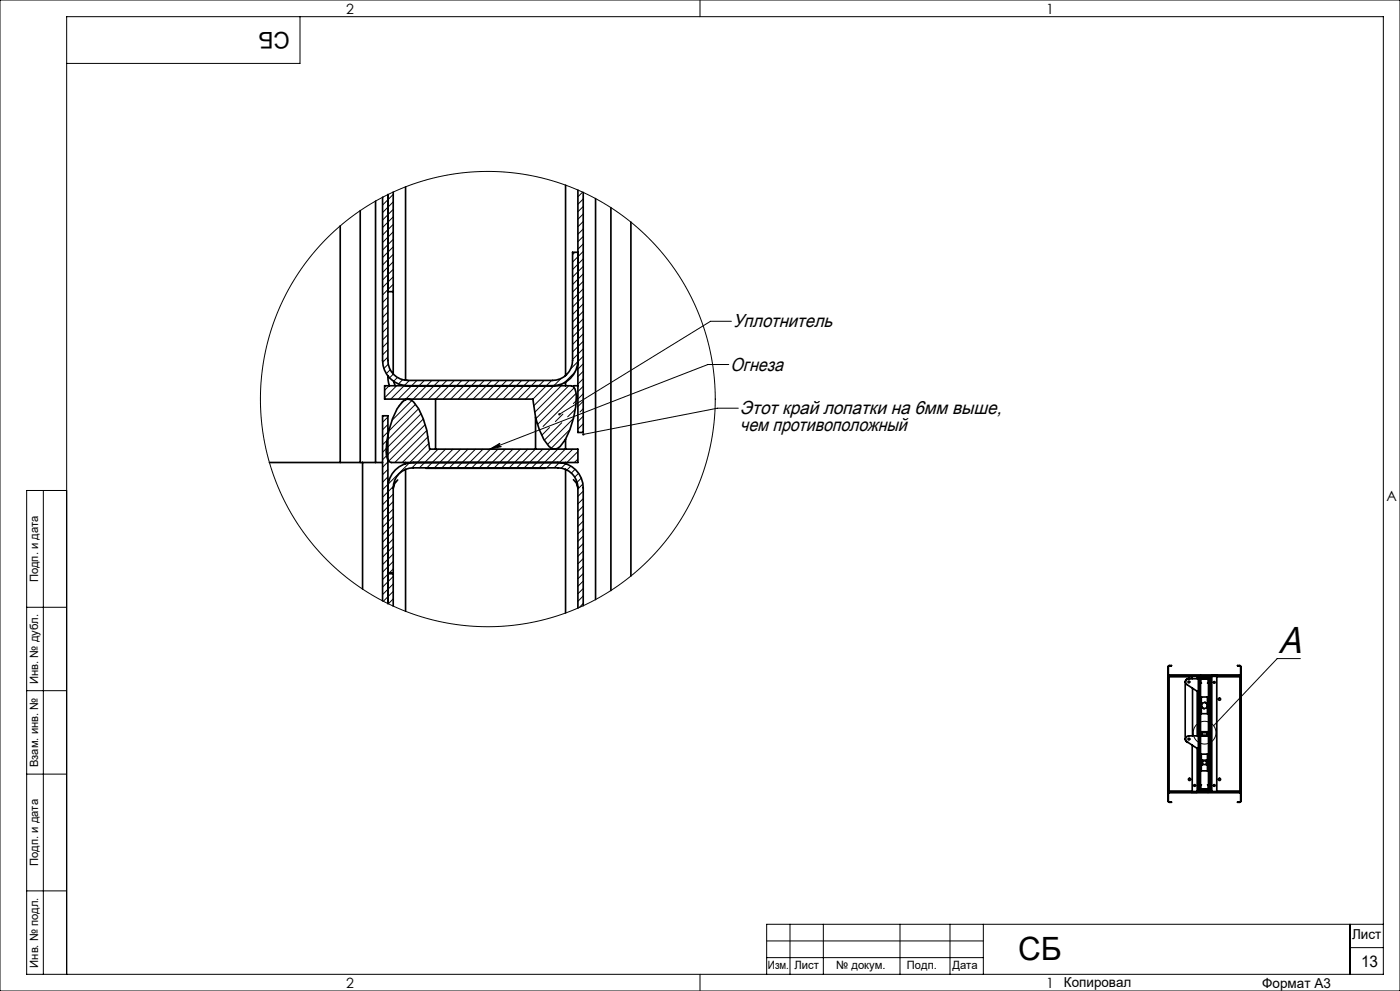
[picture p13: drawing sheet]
<svg xmlns="http://www.w3.org/2000/svg" width="420mm" height="297mm" viewBox="0 0 420 297" stroke-linecap="round" stroke-linejoin="round" font-family="sans-serif">
<defs><g id="words">
<text font-size="11.2" x="383.7" y="195.7">А</text>
<text font-size="9.6" x="305.4" y="287.8">СБ</text>
<text font-size="6.9" x="86.9" y="9.4" transform="rotate(-180 86.9 9.4)">СБ</text>
<g font-size="5.6">
<text x="219.9" y="98.1">Уплотнитель</text>
<text x="219.2" y="111.1">Огнеза</text>
<text x="222" y="124.2">Этот край лопатки на 6мм выше,</text>
<text x="222" y="129.1">чем противоположный</text>
</g>
<text font-size="4.8" x="408.3" y="289.7">13</text>
<g font-size="4.2">
<text x="103.8" y="4.2">2</text>
<text x="313.8" y="4.2">1</text>
<text x="415.9" y="150.2">A</text>
<text x="103.8" y="296.2">2</text>
<text x="313.8" y="296.2">1</text>
</g>
<g font-size="4.1">
<text x="405.6" y="281.5">Лист</text>
<text x="319.2" y="295.9">Копировал</text>
<text x="378.7" y="296">Формат А3</text>
</g>
<g font-size="3.4">
<text x="11.4" y="174.5" transform="rotate(-90 11.4 174.5)">Подп. и дата</text>
<text x="11.4" y="205" transform="rotate(-90 11.4 205)">Инв. № дубл.</text>
<text x="11.4" y="229.9" transform="rotate(-90 11.4 229.9)">Взам. инв. №</text>
<text x="11.4" y="259.5" transform="rotate(-90 11.4 259.5)">Подп. и дата</text>
<text x="11.4" y="290" transform="rotate(-90 11.4 290)">Инв. № подл.</text>
<text x="230.4" y="290.4">Изм.</text>
<text x="238.3" y="290.4">Лист</text>
<text x="250.9" y="290.4">№ докум.</text>
<text x="272.1" y="290.4">Подп.</text>
<text x="285.7" y="290.5">Дата</text>
</g>
</g></defs>
<g fill="none" stroke="#000" stroke-width=".3">
<path d="M0 0h420v297h-420zM90 5v14h-70M210 0v5M115 59l-.2 .2M118 58.3l-3.2 3.2M174.8 57.6l-1.4 1.4M175 59.6l-1.6 1.6M118 60.5l-3.2 3.2M118 62.8l-3.2 3.2M118 65l-3.2 3.2M118 67.2l-3.2 3.2M118 69.5l-3.2 3.2"/>
<path d="M118 71.7l-3.2 3.2M118 74l-3.2 3.2M118 76.2l-3.2 3.2M118 78.5l-3.2 3.2M172.5 75.6l-.7 .7M175 68.6l-1.6 1.6M175 70.9l-1.6 1.6M175 73.1l-1.6 1.6M175 75.3l-3.2 3.2M175 77.6l-3.2 3.2M175 61.9l-1.6 1.6M175 64.1l-1.6 1.6"/>
<path d="M175 66.4l-1.6 1.6M175 79.8l-3.2 3.2M116.4 89l-1.6 1.6M116.4 91.3l-1.6 1.6M116.4 93.5l-1.6 1.6M116.4 95.8l-1.6 1.6M116.4 98l-1.6 1.6M118 80.7l-3.2 3.2M118 83l-3.2 3.2M118 85.2l-3.2 3.2M175 86.6l-3.2 3.2M175 88.8l-3.2 3.2"/>
<path d="M175 91.1l-3.2 3.2M175 93.3l-3.2 3.2M175 97.8l-3.2 3.2M175 84.3l-3.2 3.2M175 95.6l-3.2 3.2M175 82.1l-3.2 3.2M219.4 96.3h-6.2l-45.4 27.9M116.4 100.3l-1.6 1.6M116.4 102.5l-1.6 1.6M116.4 104.8l-1.6 1.6M116.4 107l-1.6 1.6M116.5 109.1l-1.3 1.4"/>
<path d="M116.7 115.6l-1.3 1.4M117.1 110.8l-1.2 1.2M118 112.1l-1.1 1.1M119 115.6l-3.6 3.6M119.2 113.1l-1.1 1.2M120.8 113.8l-1.3 1.3M121.2 115.6l-4 4M121.5 119.8l-1.9 1.9M122.8 114l-1.5 1.5M125.1 114l-5.6 5.6M127.3 114l-5.6 5.6M129.6 114l-5.6 5.6"/>
<path d="M131.8 114l-5.6 5.6M134.1 114l-5.6 5.6M136.3 114l-5.6 5.6M138.6 114l-5.6 5.6M140.8 114l-5.6 5.6M143 114l-5.6 5.6M145.3 114l-5.6 5.6M147.5 114l-5.6 5.6M149.8 114l-5.6 5.6M152 114l-5.6 5.6M154.3 114l-5.6 5.6M156.5 114l-5.6 5.6"/>
<path d="M158.8 114l-5.6 5.6M161 114l-5.6 5.6M163.2 114l-5.6 5.6M165.5 114l-5.6 5.6M168.3 113.5l-8.3 8.2M168.4 115.6l-8.1 8.1M170.6 115.6l-9.8 9.9M172.3 116.2l-11 11M172.5 111.4l-3.3 3.4M172.8 117.9l-9.9 9.9M175 113.5l-1.6 1.6M175 115.8l-1.6 1.6"/>
<path d="M175 118l-1.6 1.6M175 100l-3.2 3.2M175 102.3l-3.2 3.2M175 104.5l-3.2 3.2M175 106.8l-3.8 3.7M175 109l-1.6 1.6M175 111.3l-1.6 1.6M218.6 109.2h-6.2l-65.5 25.4M116.4 125l-1.6 1.6M116.4 129.5l-1.6 1.6M116.4 138.4l-1.6 1.6M116.4 127.2l-1.6 1.6"/>
<path d="M122.8 138.7l-6.4 6.4M123.6 120l-6 6M124.7 121.1l-8.1 8.1M125.6 122.5l-10.8 10.8M126.3 124l-11.5 11.5M127 125.6l-12.2 12.2M127.6 127.2l-11 11M128.1 129l-9.7 9.6M128.5 130.8l-7.8 7.8M128.8 132.8l-5.9 5.8M129.2 134.6l-5.6 5.6M131.4 134.6l-5.6 5.6"/>
<path d="M133.7 134.6l-5.6 5.6M135.9 134.6l-5.6 5.6M138.2 134.6l-5.6 5.6M140.4 134.6l-5.6 5.6M142.6 134.6l-5.6 5.6M144.9 134.6l-5.6 5.6M146.9 134.6l3.1-1.8a.54 .54 0 0 0-.3 .7 .54 .54 0 0 0 .7 .3zM147 134.8l-5.5 5.4M149.4 134.6l-5.6 5.6M151.6 134.6l-5.6 5.6M153.9 134.6l-5.6 5.6M156.1 134.6l-5.6 5.6"/>
<path d="M158.4 134.6l-5.6 5.6M160.6 134.6l-5.6 5.6M162.9 134.6l-5.6 5.6M164.8 128.1l-2.3 2.4M165.1 134.6l-5.6 5.6M167.3 134.6l-5.6 5.6M168.5 126.7l-5.2 5.2M168.9 124.1l-2.3 2.3M169.6 134.6l-5.6 5.6M169.7 139l-1.3 1.3M171 128.7l-5.6 5.6M171.3 139.7l-1.2 1.2"/>
<path d="M171.8 134.6l-5.6 5.6M172 125.4l-7.8 7.9M172.6 122.6l-2.3 2.3M172.9 120.1l-.9 .9M173.4 135.3l-3.3 3.3M173.4 137.6l-1.1 1M174.8 120.4l-1.4 1.5M175 122.5l-1 1M175 124.7l-1.6 1.6M175 127l-1.6 1.6M175 129.2l-.4 .4M221.5 122.3h-6.3l-40.2 7.9"/>
<path d="M13 147v145M20 147h-12v145h407v-287h-395v287M116.4 145.2l-1.6 1.6M116.4 140.7l-1.6 1.6M116.4 142.9l-1.6 1.6M118 148.1l-3.2 3.2M118 150.3l-3.2 3.2M118 152.6l-3.2 3.2M118 154.8l-3.2 3.2M118 157l-3.2 3.2M118 159.3l-3.2 3.2M118 145.8l-3.2 3.2"/>
<path d="M172.5 140.6l-1.1 1.2M173.6 141.8l-1.2 1.2M174.4 143.3l-1.3 1.2M174.9 145l-1.5 1.5M175 147.2l-1.6 1.6M175 149.4l-1.6 1.6M175 151.7l-1.6 1.6M175 153.9l-1.6 1.6M175 156.2l-1.6 1.6M175 158.4l-1.6 1.6M116.5 172l-1.7 1.7M118 170.5l-1.2 1.2"/>
<path d="M118 172.8l-3.2 3.2M118 175l-3.2 3.2M118 177.3l-3 2.9M118 179.5l-1.5 1.5M118 161.5l-3.2 3.2M118 163.8l-3.2 3.2M118 166l-3.2 3.2M118 168.3l-3.2 3.2M175 160.7l-1.6 1.6M175 162.9l-1.6 1.6M175 165.2l-1.6 1.6M175 167.4l-1.6 1.6"/>
<path d="M175 169.6l-1.6 1.6M175 171.9l-1.6 1.6M175 174.1l-1.6 1.6M175 176.4l-1.6 1.6M175 178.6l-1.6 1.6M8 182h12M175 180.9l-1.2 1.2M390.1 197.4h-6.9l-19.1 20.1M8 207h12M350.5 201.6l-.1 .1M352 202.4l-.1 .1M354.2 202.4v.1"/>
<path d="M356.5 202.4l-.1 .1M358.7 202.4l-.1 .1M359.9 203.5h-.1M359.9 219.1v.1M360 205.6l-.2 .2M360 207.9l-.2 .1M360 210.1l-.2 .2M360 212.4l-.2 .1M360 214.6l-.2 .2M360 216.9l-.2 .1M360.5 202.9l-.6 .5M361 202.4l-.1 .1"/>
<path d="M362 219.3l-.3 .3M362.4 203.2l-.3 .3M362.8 202.8l-.3 .3M362.8 218.5l-.1 .2M362.8 207.3h-.1M362.8 209.5l-.1 .1M362.8 205l-.1 .1M362.8 211.8h-.1M362.8 214l-.1 .1M362.8 216.2l-.1 .1M363.2 202.4l-.1 .1M365.5 202.4l-.1 .1"/>
<path d="M367.7 202.4l-.1 .1M369.9 202.4v.1M372.3 200.1h-.1M8 232h12M350.5 239.8l-.1 .1M352.8 237.5h-.1M355.1 237.5h-.1M357.3 237.5h-.1M359.6 237.5h-.1M360 230.3l-.2 .2M360 223.6l-.2 .1M360 225.8l-.2 .2"/>
<path d="M360 228.1l-.2 .1M360 232.6l-.2 .1M360 234.8l-.2 .2M360 221.3l-.2 .2M360.2 236.9l-.3 .2M360.6 236.4l-.3 .3M361 220.3l-.3 .3M361.8 237.5h-.1M362.8 220.8h-.1M362.8 229.7l-.1 .1M362.8 232h-.1M362.8 234.2l-.1 .1"/>
<path d="M362.8 236.5l-.7 .6M362.8 223l-.1 .1M362.8 225.2l-.1 .1M362.8 227.5l-.1 .1M364.1 237.5h-.1M366.3 237.5h-.1M368.5 237.5h.1M370.8 237.5h-.1M372.3 238.2l-.1 .1M8 267h12M237 277v15M247 277v15"/>
<path d="M270 277v15M285 277v15M295 277v15M405 277v15M415 277h-185v15M210 292v5M230 287h65M230 282h65M405 284h10"/>
<circle cx="146.4" cy="119.6" r="68.2"/>
<circle cx="361.4" cy="219.6" r="3.4"/>
</g>
<path d="M167.6 123.9l-.1 .5 .3-.2-.3 .2a.36 .36 0 0 0 .5 .1 .36 .36 0 0 0 .1-.5 .36 .36 0 0 0-.5-.1zM146.9 134.6l3.1-1.8a.54 .54 0 0 0-.3 .7 .54 .54 0 0 0 .7 .3zM174.7 129.9v.4l.3-.1-.3 .1a.36 .36 0 0 0 .4 .2 .36 .36 0 0 0 .2-.5 .36 .36 0 0 0-.6-.1z" fill="#000"/>
<g fill="none" stroke="#000" stroke-width=".5">
<path d="M114.8 59.1v48.9a7.6 7.6 0 0 0 7.6 7.6M116.4 58.3v49.7a6 6 0 0 0 6 6h43.4a6 6 0 0 0 6-6v-32.4h1.6M118 57.6v54.5M121.7 56v58M169.7 55.5v57.1M173.4 57v72.6h1.6v-71.9M178.7 59.5v120.2M102.1 67.7v70.9M108.1 63.1v75.5M112.7 60.3v78.3M183.3 62.2v114.8M189.3 66.6v106"/>
<path d="M116.4 87.4h1.6M115.4 115.6h56a1.86 1.86 0 0 1 1.4 2 25 25 0 0 1-3.2 14.1l-1.6 2.1a2.14 2.14 0 0 1-3.3 0 24.1 24.1 0 0 1-4.8-14.2h-44.5zM116.4 112.7l.4 2.9M118.1 114.3l.5 1.3M121.7 115.6h.1M121.7 119.6v.2M130.7 119.6v15M169.7 114.5v1.1M172.1 115.6h1.3M173.4 108a7.6 7.6 0 0 1-7.6 7.6M80.8 138.6h28M108.8 138.6h6"/>
<path d="M108.8 138.6v37.9M120.7 120.4a2.14 2.14 0 0 1 3.3 0 24.1 24.1 0 0 1 4.9 14.2h44.5v4h-56a1.86 1.86 0 0 1-1.4-2 25 25 0 0 1 3.1-14.1zM121.7 138.6v.4M124 138.6a7.6 7.6 0 0 0-7.6 7.6M160.7 125v9.6M167.4 138.6a7.6 7.6 0 0 1 7.6 7.6v35.3M169.7 131.6v3M169.7 138.6v.4M119.3 143.8l-.9 1.1-.4 1.5M121.7 140.7v42.5M127.7 140.4h35.9M130.7 140.2v.2"/>
<path d="M160.7 140.2v.2M169.7 140.7v43M172 143.8l.9 .9 .5 1.5M173.4 146.2a6 6 0 0 0-6-6h-43.4a6 6 0 0 0-6 6v35.4M173.4 146.2v36M116.4 171.7h1.6M116.4 172h1.6M114.8 180.1v-55.5h1.6v56.3M350.5 199.6l.9-.1-.9 .3v2.3l.2 .3h21.2l.3-.3v-2.3l-.9-.3h.7l.2 .2 .1 2.4-.4 .4-21.2-.1-.3-.3zM350.5 202.3v.5M350.5 202.3l-.1 .5M350.7 202.5v.3"/>
<path d="M350.7 202.8h-.4v34.3h.4M350.7 202.5h9.4M350.7 202.5h.1M350.7 202.8v34.3M350.7 202.8h7M356.7 203.4a.97 .97 0 0 0-1 .7 .97 .97 0 0 0 .4 1.1l3.4 2.2h.3M356.8 203.4h.2M357.8 206.3v14.2M359.2 202.7h.3M359.2 202.7h-1.5v.7M359.2 202.7v.7M359.2 207.2v13.3"/>
<path d="M359.5 202.7h.3l.1 16.3 .3 .3M359.5 202.7v34.4M359.7 207.4v13.1M359.8 203.4h-3.2a1 1 0 0 0-1 1v17.1a1 1 0 0 0 .8 1M359.8 219.4h2.8l.1 .3-.3 .6-.3-.7h-2.3zM359.9 219.3v.1M359.9 219.2v.1M359.9 205.1h.1M359.9 218h.1M360 213.9h.4M360 208.9h.4M360 203.8v15.4"/>
<path d="M360 219.3v.1M360 202.7h-.2v16.3l.4 .4M360 204.7h.1M360.1 202.5l.2 .1 .2 .6h2.2v.2h-2.8zM360.1 219.6l.2 .1 .2 .6h2.2v.2h-2.8zM360.1 204.7h.3M360.1 204.7v4.2M360.1 213.9v5.4M360.1 219.4h.1M360.1 219.6h.1M360.3 203.5l-.3 .3M360.3 203.4l-.4 .4"/>
<path d="M360.3 203.5l-.3 .1M360.3 203.5h2.1M360.3 203.5v1.2M360.3 202.5h3.1M360.4 202.7h2.4M360.4 213.9h1.8M360.4 208.9v5M360.4 208.9h1.8M360.6 210.8l.9-.3 .8 .6-.2 1-.9 .3-.8-.6zM360.6 219.6v.7M360.7 212h.1M361.9 210.8h.1"/>
<path d="M362.1 219.8v.5M362.2 213.9h.5M362.2 208.9h.5M362.2 208.9v2.2M362.2 211.3v2.6M362.2 204.7h.3M362.4 203.5l.3 .3M362.4 203.4l.4 .4M362.4 203.5l.3 .1M362.4 203.5v1.2M362.5 204.7h.2M362.5 204.7v4.2"/>
<path d="M362.5 213.9v5.3M362.5 219.3v.1M362.7 219.4h.1M362.7 217.4l-.2 1.9h-2.3M362.7 219l-.3 .4M362.8 204.7h.2v30.5h-.2M362.8 202.7h.4M362.8 203.4v16.7l-.1-16.3M362.8 202.7v.1M363.2 202.8h-.4l-.3 .3 .3 .3 .4-.1M363.2 202.8v34.4M363.2 202.7h.1"/>
<path d="M363.3 202.7h.2M363.5 202.7h1.5v34.5h-1.5M363.5 202.7v34.5M363.6 202.5l-.4 .3M365 202.8h7M365.2 202.5h.1M372 202.5h-8.5l-.3 1M372 202.5v.3M372 202.8h.3v34.3h-.3M372 202.5h.1M372 202.8v34.3M372.2 202.3l.1 .5"/>
<path d="M372.2 202.3v.5M350.4 237.1l.1 .5v-.5M350.5 237.6l21.5-.1 .3 .3v2.3l-.3 .3-.7 .1 .9-.4v-2.3l-.3-.3h-21.1l-.3 .3v2.3l.9 .4-.7-.1-.3-.3zM350.7 237.1v.3M350.7 237.4v.1M350.7 237.1h7M357.5 237.4v.1M357.7 223.3v13.9h1.5M359.2 237.2h.2M359.2 224.3v12.9M359.3 237.4h3M359.4 237.2h.1"/>
<path d="M359.5 237.1l-.4 .4M359.5 236.5l-.4 .9h-8.4M359.5 237.2h.3M359.5 236.6l.4-.1 .3 .3-.3 .3h-.4M359.7 224.5l.1 10.7M359.8 220.5h-3.1a.97 .97 0 0 0-1 .7 .97 .97 0 0 0 .4 1.1l3.4 2.2h.3M359.8 236.5h2.8M359.8 236.3v.4h2.3l.3 .8 .3-.5-.1-.5M359.8 237.1v.1M359.8 237.2h2.4M359.9 236.4v.1M359.9 222.2h.1"/>
<path d="M359.9 235.1h.1M360 231h.4M360 226h.4M360 236.4v.1M360 220.8v.1M360 235.2h.1M360.1 235.2h.3M360.1 220.5h.1M360.1 220.6v5.4M360.1 231v4.2M360.3 220.5l-.4 .4M360.3 235.2v1.2"/>
<path d="M360.4 226v5M360.4 231h1.8M360.4 226h1.8M360.5 220.6h1.7M360.6 220.6h.1M360.7 227.9h1.2v1.2h-1.2zM360.7 229l.1 .1M360.7 227.9v1.2M360.9 227.9l-.2 .2M361.8 227.9l.1 .2M361.9 229.1h.1M362.1 220.6h.1"/>
<path d="M362.2 231h.5M362.2 226h.5M362.2 226v5M362.2 235.2h.3M362.4 220.5l.4 .4v16.3M362.4 235.2v1.2M362.4 236.5h.1M362.5 237.4h9.5M362.5 235.2h.2M362.5 220.2v.1M362.5 220.5h.1M362.5 220.6v5.4"/>
<path d="M362.5 231v4.2M362.6 237.2h.2M362.6 236.5h.1M362.7 220.8v.1M362.7 234.5l-.2 1.9-2.6-.1-.1-16.5v16.3l.4 .4M362.7 236.1l-.3 .4M362.7 220.9l-.3-.3h-2.2l-.2 .3v15.4M362.7 220.9v16.3M362.8 237.2h.4M363.2 237.2h.3M365 237.1h7M372 237.1v.3"/>
<path d="M372 237.4v.1M372.2 237.1v.5l.1-.5"/>
<circle cx="356.7" cy="204.4" r=".26"/>
<circle cx="364.3" cy="204.5" r=".24"/>
<circle cx="365.8" cy="209.5" r=".32"/>
<circle cx="356.7" cy="221.5" r=".26"/>
<circle cx="356.8" cy="233.6" r=".32"/>
<circle cx="358.4" cy="235.4" r=".25"/>
<circle cx="364.3" cy="235.4" r=".24"/>
<circle cx="365.8" cy="233.6" r=".32"/>
</g>
<use href="#words"/>
</svg>
